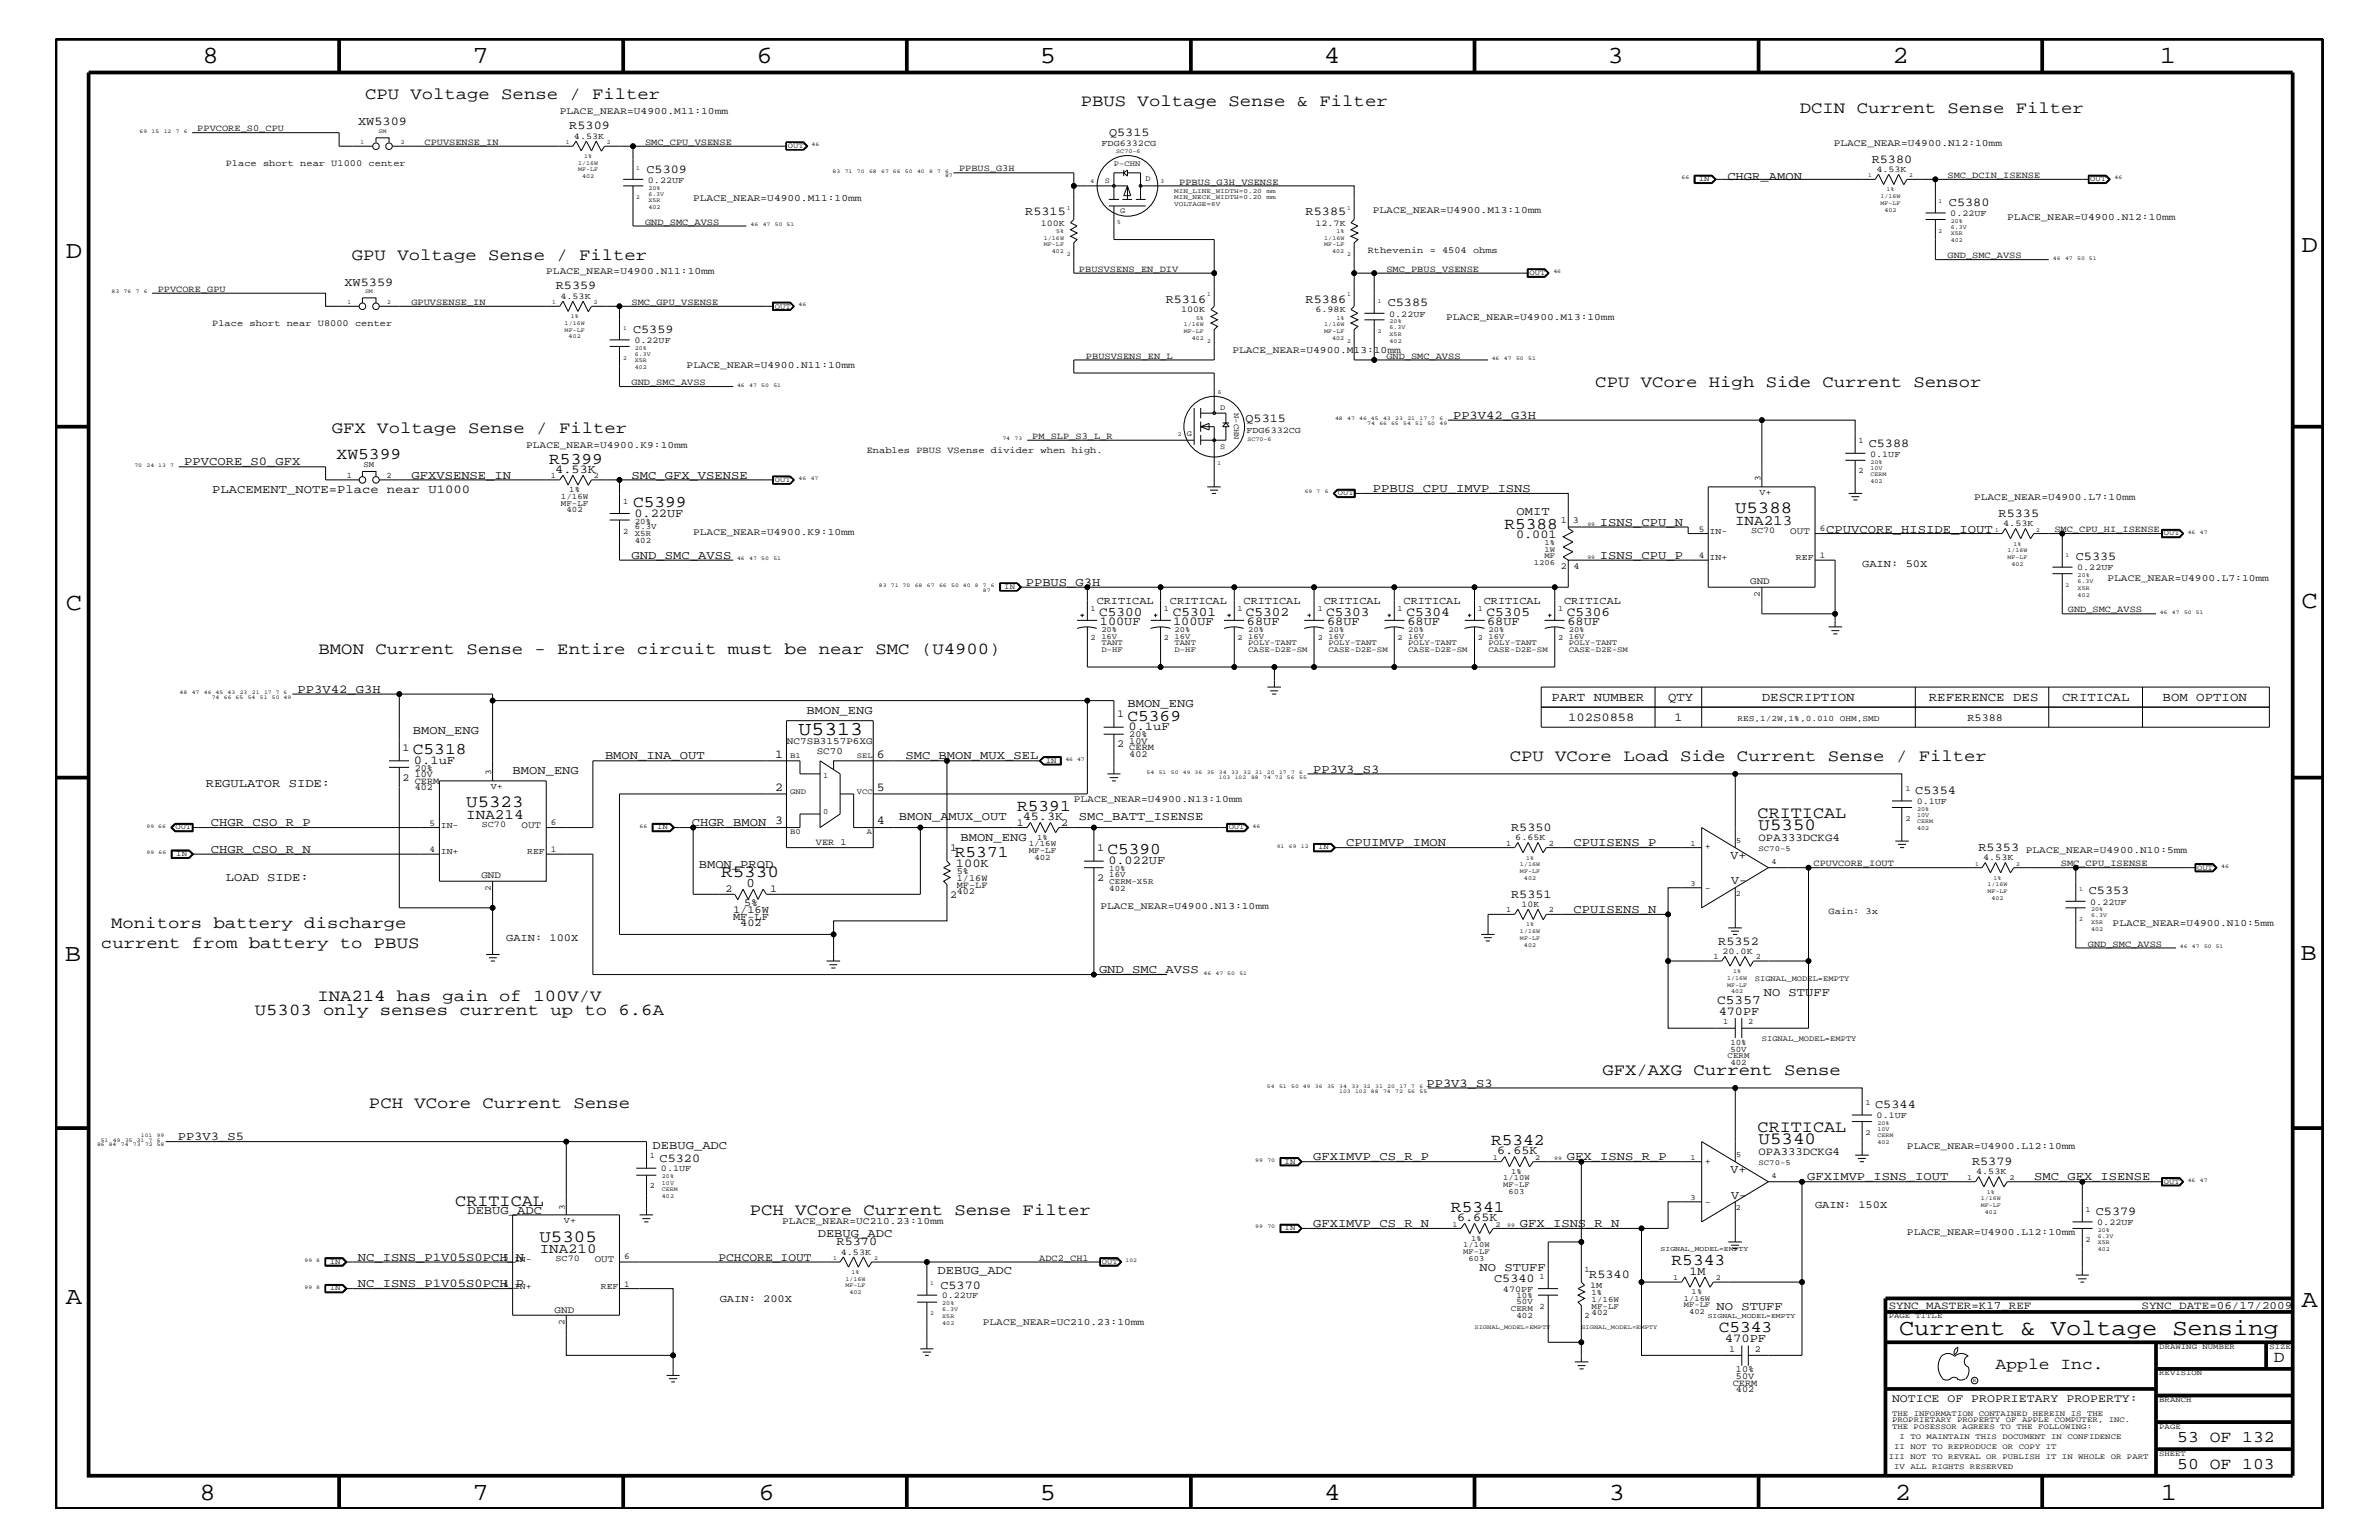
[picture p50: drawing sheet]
<svg xmlns="http://www.w3.org/2000/svg" width="432mm" height="279mm" viewBox="0 0 432 279" stroke-linecap="round" stroke-linejoin="round" font-family="sans-serif">
<defs><g id="words">
<g font-size="4.5">
<text x="36.7" y="11.5">8</text>
<text x="85.8" y="11.5">7</text>
<text x="137.3" y="11.5">6</text>
<text x="188.7" y="11.5">5</text>
<text x="240.3" y="11.5">4</text>
<text x="291.8" y="11.5">3</text>
<text x="343.5" y="11.5">2</text>
<text x="392" y="11.5">1</text>
<text x="11.9" y="46.8">D</text>
<text x="417.7" y="45.7">D</text>
<text x="11.9" y="110.6">C</text>
<text x="417.7" y="110.3">C</text>
<text x="11.8" y="174.3">B</text>
<text x="417.6" y="174.2">B</text>
<text x="11.9" y="236.7">A</text>
<text x="417.7" y="237.1">A</text>
<text x="36.2" y="272.1">8</text>
<text x="85.8" y="272.1">7</text>
<text x="137.7" y="272.1">6</text>
<text x="188.7" y="272.1">5</text>
<text x="240.4" y="272.1">4</text>
<text x="292" y="272.1">3</text>
<text x="343.9" y="272.1">2</text>
<text x="392.2" y="272.1">1</text>
</g>
<text font-size="4.1" x="344.7" y="242.3">Current &amp; Voltage Sensing</text>
<text font-size="3.6" x="144.9" y="133.3">U5313</text>
<g font-size="3.1">
<text x="314.9" y="93.2">U5388</text>
<text x="84.6" y="146.5">U5323</text>
<text x="319.2" y="150.7">U5350</text>
<text x="130.9" y="159.2">R5330</text>
<text x="319.2" y="207.6">U5340</text>
<text x="97.9" y="225.3">U5305</text>
</g>
<g font-size="3">
<text x="66.3" y="18">CPU Voltage Sense / Filter</text>
<text x="196.2" y="19.2">PBUS Voltage Sense &amp; Filter</text>
<text x="326.7" y="20.4">DCIN Current Sense Filter</text>
<text x="63.9" y="47.1">GPU Voltage Sense / Filter</text>
<text x="289.6" y="70.1">CPU VCore High Side Current Sensor</text>
<text x="60.2" y="78.6">GFX Voltage Sense / Filter</text>
<text x="61.1" y="83.3">XW5399</text>
<text x="99.7" y="84.1">R5399</text>
<text x="114.9" y="92">C5399</text>
<text x="273" y="96">R5388</text>
<text x="57.8" y="118.6">BMON Current Sense - Entire circuit must be near SMC (U4900)</text>
<text x="204.6" y="130.8">C5369</text>
<text x="74.9" y="136.8">C5318</text>
<text x="274" y="138">CPU VCore Load Side Current Sense / Filter</text>
<text x="184.6" y="147.1">R5391</text>
<text x="319" y="148.4">CRITICAL</text>
<text x="173.3" y="155.5">R5371</text>
<text x="201" y="155">C5390</text>
<text x="18.3" y="172">current from battery to PBUS</text>
<text x="20.2" y="168.3">Monitors battery discharge</text>
<text x="46.3" y="184.1">U5303 only senses current up to 6.6A</text>
<text x="57.6" y="181.6">INA214 has gain of 100V/V</text>
<text x="290.9" y="195">GFX/AXG Current Sense</text>
<text x="67" y="201">PCH VCore Current Sense</text>
<text x="270.6" y="207.7">R5342</text>
<text x="319" y="205.4">CRITICAL</text>
<text x="82.6" y="218.8">CRITICAL</text>
<text x="136.1" y="220.4">PCH VCore Current Sense Filter</text>
<text x="263.4" y="219.8">R5341</text>
<text x="303.4" y="229.6">R5343</text>
<text x="312" y="241.7">C5343</text>
<text x="362.2" y="248.4">Apple Inc.</text>
<text x="412.7" y="247.1">D</text>
<text x="395.2" y="261.6">53 OF 132</text>
<text x="395.2" y="266.6">50 OF 103</text>
</g>
<g font-size="2.6">
<text x="314.9" y="95.2">INA213</text>
<text x="84.6" y="148.5">INA214</text>
</g>
<text font-size="2.5" x="98" y="227.4">INA210</text>
<g font-size="2.4">
<text x="199.5" y="111.7">C5300</text>
<text x="212.9" y="111.7">C5301</text>
<text x="226.1" y="111.7">C5302</text>
<text x="240.7" y="111.7">C5303</text>
<text x="255.3" y="111.7">C5304</text>
<text x="269.8" y="111.7">C5305</text>
<text x="284.4" y="111.7">C5306</text>
<text x="135.5" y="160.9">0</text>
<text x="311.7" y="182.2">C5357</text>
</g>
<g font-size="2.3">
<text x="281.6" y="127.1">PART NUMBER</text>
<text x="302.8" y="127.1">QTY</text>
<text x="319.8" y="127.1">DESCRIPTION</text>
<text x="350.1" y="127.1">REFERENCE DES</text>
<text x="374.3" y="127.1">CRITICAL</text>
<text x="392.5" y="127.1">BOM OPTION</text>
</g>
<g font-size="2.2">
<text x="65" y="22.7">XW5309</text>
<text x="103.3" y="23.5">R5309</text>
<text x="201.3" y="24.7">Q5315</text>
<text x="339.7" y="29.5">R5380</text>
<text x="117.3" y="31.4">C5309</text>
<text x="313.5" y="32.6">CHGR_AMON</text>
<text x="186.1" y="39.1">R5315</text>
<text x="237" y="39.1">R5385</text>
<text x="353.7" y="37.4">C5380</text>
<text x="62.5" y="51.8">XW5359</text>
<text x="100.9" y="52.5">R5359</text>
<text x="211.6" y="54.9">R5316</text>
<text x="237" y="54.9">R5386</text>
<text x="251.9" y="55.6">C5385</text>
<text x="114.9" y="60.4">C5359</text>
<text x="226.1" y="76.6">Q5315</text>
<text x="263.7" y="76">PP3V42_G3H</text>
<text x="339.2" y="81.1">C5388</text>
<text x="33.4" y="84.4">PPVCORE_S0_GFX</text>
<text x="38.5" y="89.5">PLACEMENT_NOTE=Place near U1000</text>
<text x="74.7" y="86.9">GFXVSENSE_IN</text>
<text x="100.8" y="85.8">4.53K</text>
<text x="114.6" y="86.9">SMC_GFX_VSENSE</text>
<text x="249.2" y="89.3">PPBUS_CPU_IMVP_ISNS</text>
<text x="115.1" y="93.8">0.22UF</text>
<text x="275.3" y="93.4">OMIT</text>
<text x="290.4" y="95.4">ISNS_CPU_N</text>
<text x="362.8" y="93.8">R5335</text>
<text x="114.6" y="101.4">GND_SMC_AVSS</text>
<text x="275.2" y="97.6">0.001</text>
<text x="290.4" y="101.4">ISNS_CPU_P</text>
<text x="331.5" y="96.7">CPUVCORE_HISIDE_IOUT</text>
<text x="376.8" y="101.6">C5335</text>
<text x="186.2" y="106.3">PPBUS_G3H</text>
<text x="199.6" y="113.4">100UF</text>
<text x="212.9" y="113.4">100UF</text>
<text x="226.3" y="113.4">68UF</text>
<text x="240.9" y="113.4">68UF</text>
<text x="255.4" y="113.4">68UF</text>
<text x="269.9" y="113.4">68UF</text>
<text x="284.5" y="113.4">68UF</text>
<text x="54" y="125.7">PP3V42_G3H</text>
<text x="146.4" y="129.6">BMON_ENG</text>
<text x="204.6" y="128.3">BMON_ENG</text>
<text x="284.6" y="130.8">102S0858</text>
<text x="303.9" y="130.8">1</text>
<text x="74.9" y="133.2">BMON_ENG</text>
<text x="109.8" y="137.8">BMON_INA_OUT</text>
<text x="140.7" y="137.4">1</text>
<text x="159.2" y="137.4">6</text>
<text x="164.3" y="137.8">SMC_BMON_MUX_SEL</text>
<text x="204.8" y="132.5">0.1uF</text>
<text x="37.3" y="142.9">REGULATOR SIDE:</text>
<text x="75.1" y="138.6">0.1uF</text>
<text x="93" y="140.4">BMON_ENG</text>
<text x="140.7" y="143.5">2</text>
<text x="159.2" y="143.5">5</text>
<text x="238.3" y="140.2">PP3V3_S3</text>
<text x="38.3" y="149.9">CHGR_CSO_R_P</text>
<text x="125.6" y="149.9">CHGR_BMON</text>
<text x="140.7" y="149.5">3</text>
<text x="159.2" y="149.5">4</text>
<text x="163.2" y="148.7">BMON_AMUX_OUT</text>
<text x="185.6" y="148.8">45.3K</text>
<text x="195.8" y="148.7">SMC_BATT_ISENSE</text>
<text x="347.6" y="144">C5354</text>
<text x="38.3" y="154.7">CHGR_CSO_R_N</text>
<text x="174.3" y="152.6">BMON_ENG</text>
<text x="244.3" y="153.5">CPUIMVP_IMON</text>
<text x="274.3" y="150.7">R5350</text>
<text x="285.6" y="153.5">CPUISENS_P</text>
<text x="314.1" y="155.9">V+</text>
<text x="359.1" y="154.4">R5353</text>
<text x="41" y="159.9">LOAD SIDE:</text>
<text x="126.8" y="157.4">BMON_PROD</text>
<text x="173.5" y="157.3">100K</text>
<text x="201.2" y="156.8">0.022UF</text>
<text x="314.2" y="160.5">V-</text>
<text x="274.3" y="162.8">R5351</text>
<text x="285.6" y="165.6">CPUISENS_N</text>
<text x="379.1" y="162.2">C5353</text>
<text x="311.9" y="171.4">R5352</text>
<text x="199.5" y="176.6">GND_SMC_AVSS</text>
<text x="312" y="184.1">470PF</text>
<text x="320.1" y="180.7">NO STUFF</text>
<text x="258.9" y="197.2">PP3V3_S3</text>
<text x="340.4" y="201">C5344</text>
<text x="32.3" y="206.9">PP3V3_S5</text>
<text x="118.4" y="208.5">DEBUG_ADC</text>
<text x="271.7" y="209.4">6.65K</text>
<text x="119.7" y="210.8">C5320</text>
<text x="238.3" y="210.5">GFXIMVP_CS_R_P</text>
<text x="284.4" y="210.5">GFX_ISNS_R_P</text>
<text x="314.1" y="212.9">V+</text>
<text x="328" y="214.2">GFXIMVP_ISNS_IOUT</text>
<text x="357.9" y="211.4">R5379</text>
<text x="369.2" y="214.2">SMC_GFX_ISENSE</text>
<text x="84.8" y="220.2">DEBUG_ADC</text>
<text x="264.5" y="221.5">6.65K</text>
<text x="314.2" y="217.5">V-</text>
<text x="380.4" y="220.4">C5379</text>
<text x="148.4" y="224.5">DEBUG_ADC</text>
<text x="151.8" y="225.9">R5370</text>
<text x="238.3" y="222.6">GFXIMVP_CS_R_N</text>
<text x="275.8" y="222.6">GFX_ISNS_R_N</text>
<text x="64.9" y="228.7">NC_ISNS_P1V05S0PCH_N</text>
<text x="64.9" y="233.5">NC_ISNS_P1V05S0PCH_P</text>
<text x="170.2" y="231.2">DEBUG_ADC</text>
<text x="170.7" y="233.8">C5370</text>
<text x="268.6" y="230.6">NO STUFF</text>
<text x="271.2" y="232.6">C5340</text>
<text x="288.5" y="231.8">R5340</text>
<text x="306.7" y="231.3">1M</text>
<text x="311.6" y="237.7">NO STUFF</text>
<text x="313.1" y="243.5">470PF</text>
</g>
<g font-size="2.1">
<text x="130.4" y="228.7">PCHCORE_IOUT</text>
<text x="343.4" y="254.4">NOTICE OF PROPRIETARY PROPERTY:</text>
</g>
<g font-size="2">
<text x="319.2" y="152.6">OPA333DCKG4</text>
<text x="319.2" y="209.6">OPA333DCKG4</text>
<text x="342.8" y="237.4">SYNC_MASTER=K17_REF</text>
<text x="388.7" y="237.4">SYNC_DATE=06/17/2009</text>
</g>
<g font-size="1.9">
<text x="338" y="102.9">GAIN: 50X</text>
<text x="199.1" y="109.7">CRITICAL</text>
<text x="212.3" y="109.7">CRITICAL</text>
<text x="225.7" y="109.7">CRITICAL</text>
<text x="240.3" y="109.7">CRITICAL</text>
<text x="254.8" y="109.7">CRITICAL</text>
<text x="269.3" y="109.7">CRITICAL</text>
<text x="283.9" y="109.7">CRITICAL</text>
<text x="202.8" y="130.2">1</text>
<text x="357.1" y="130.8">R5388</text>
<text x="73.1" y="136.2">1</text>
<text x="202.8" y="135.6">2</text>
<text x="73.1" y="141.7">2</text>
<text x="184.6" y="149.8">1</text>
<text x="192.6" y="149.8">2</text>
<text x="172.5" y="154.4">1</text>
<text x="199.1" y="154.4">1</text>
<text x="131.7" y="161.9">2</text>
<text x="139.8" y="161.9">1</text>
<text x="199.1" y="159.9">2</text>
<text x="133.1" y="165.6">1/16W</text>
<text x="133.1" y="166.9">MF-LF</text>
<text x="135" y="164.5">5%</text>
<text x="172.5" y="162.8">2</text>
<text x="91.9" y="170.7">GAIN: 100X</text>
<text x="134.4" y="168.1">402</text>
<text x="329.4" y="219.2">GAIN: 150X</text>
<text x="130.6" y="236.2">GAIN: 200X</text>
</g>
<g font-size="1.8">
<text x="101.6" y="20.7">PLACE_NEAR=U4900.M11:10mm</text>
<text x="332.8" y="26.5">PLACE_NEAR=U4900.N12:10mm</text>
<text x="125.8" y="36.4">PLACE_NEAR=U4900.M11:10mm</text>
<text x="249.2" y="38.7">PLACE_NEAR=U4900.M13:10mm</text>
<text x="364.3" y="39.9">PLACE_NEAR=U4900.N12:10mm</text>
<text x="99.1" y="49.7">PLACE_NEAR=U4900.N11:10mm</text>
<text x="262.5" y="58.1">PLACE_NEAR=U4900.M13:10mm</text>
<text x="223.7" y="64.1">PLACE_NEAR=U4900.M13:10mm</text>
<text x="124.6" y="66.7">PLACE_NEAR=U4900.N11:10mm</text>
<text x="95.5" y="81.3">PLACE_NEAR=U4900.K9:10mm</text>
<text x="358.3" y="90.8">PLACE_NEAR=U4900.L7:10mm</text>
<text x="125.8" y="97.1">PLACE_NEAR=U4900.K9:10mm</text>
<text x="325" y="97">OUT</text>
<text x="317.7" y="106">GND</text>
<text x="382.5" y="105.4">PLACE_NEAR=U4900.L7:10mm</text>
<text x="142.8" y="135.1">NC7SB3157P6XG</text>
<text x="148.3" y="136.8">SC70</text>
<text x="194.9" y="145.6">PLACE_NEAR=U4900.N13:10mm</text>
<text x="94.7" y="150.3">OUT</text>
<text x="367.7" y="154.7">PLACE_NEAR=U4900.N10:5mm</text>
<text x="87.4" y="159.4">GND</text>
<text x="199.7" y="165">PLACE_NEAR=U4900.N13:10mm</text>
<text x="383.5" y="168.1">PLACE_NEAR=U4900.N10:5mm</text>
<text x="346.1" y="208.4">PLACE_NEAR=U4900.L12:10mm</text>
<text x="142" y="222.1">PLACE_NEAR=UC210.23:10mm</text>
<text x="346.1" y="224.1">PLACE_NEAR=U4900.L12:10mm</text>
<text x="108" y="229.1">OUT</text>
<text x="100.7" y="238.2">GND</text>
<text x="178.4" y="240.3">PLACE_NEAR=UC210.23:10mm</text>
</g>
<g font-size="1.7">
<text x="35.8" y="23.8">PPVCORE_S0_CPU</text>
<text x="77" y="26.3">CPUVSENSE_IN</text>
<text x="117.1" y="26.3">SMC_CPU_VSENSE</text>
<text x="41" y="30.2">Place short near U1000 center</text>
<text x="174.1" y="31.1">PPBUS_G3H</text>
<text x="214" y="33.6">PPBUS_G3H_VSENSE</text>
<text x="353.5" y="32.3">SMC_DCIN_ISENSE</text>
<text x="117.1" y="40.8">GND_SMC_AVSS</text>
<text x="248.2" y="45.9">Rthevenin = 4504 ohms</text>
<text x="353.5" y="46.8">GND_SMC_AVSS</text>
<text x="28.6" y="52.9">PPVCORE_GPU</text>
<text x="195.8" y="49.3">PBUSVSENS_EN_DIV</text>
<text x="251.6" y="49.3">SMC_PBUS_VSENSE</text>
<text x="38.5" y="59.2">Place short near U8000 center</text>
<text x="74.7" y="55.3">GPUVSENSE_IN</text>
<text x="114.6" y="55.3">SMC_GPU_VSENSE</text>
<text x="197.1" y="65.1">PBUSVSENS_EN_L</text>
<text x="251.6" y="65.1">GND_SMC_AVSS</text>
<text x="114.6" y="69.9">GND_SMC_AVSS</text>
<text x="157.3" y="82.2">Enables PBUS VSense divider when high.</text>
<text x="187.4" y="79.6">PM_SLP_S3_L_R</text>
<text x="283.3" y="94.9">1</text>
<text x="285.5" y="94.9">3</text>
<text x="372.9" y="96.5">SMC_CPU_HI_ISENSE</text>
<text x="283.3" y="103.2">2</text>
<text x="285.6" y="103.2">4</text>
<text x="375.3" y="111.1">GND_SMC_AVSS</text>
<text x="205" y="137.3">402</text>
<text x="205" y="136.1">CERM</text>
<text x="205" y="133.8">20%</text>
<text x="205" y="134.9">10V</text>
<text x="75.3" y="143.4">402</text>
<text x="75.3" y="140.9">10V</text>
<text x="75.3" y="139.8">20%</text>
<text x="75.3" y="142.2">CERM</text>
<text x="148.1" y="153.3">VER 1</text>
<text x="309.5" y="154.1">+</text>
<text x="173.7" y="159.9">1/16W</text>
<text x="173.7" y="161.1">MF-LF</text>
<text x="173.7" y="158.6">5%</text>
<text x="309.5" y="161.7">-</text>
<text x="329.2" y="157.2">CPUVCORE_IOUT</text>
<text x="374.1" y="157.2">SMC_CPU_ISENSE</text>
<text x="173.7" y="162.2">402</text>
<text x="331.9" y="165.9">Gain: 3x</text>
<text x="379" y="171.7">GND_SMC_AVSS</text>
<text x="309.5" y="211.1">+</text>
<text x="309.5" y="218.6">-</text>
<text x="188.6" y="228.7">ADC2_CH1</text>
<text x="313.9" y="245.3">1</text>
<text x="318.5" y="245.3">2</text>
<text x="314.5" y="251.4">CERM</text>
<text x="315.1" y="250.1">50V</text>
<text x="315.1" y="248.9">10%</text>
<text x="315.1" y="252.6">402</text>
</g>
<g font-size="1.6">
<text x="104.2" y="25.2">4.53K</text>
<text x="199.9" y="26.5">FDG6332CG</text>
<text x="117.6" y="33.1">0.22UF</text>
<text x="340.6" y="31.2">4.53K</text>
<text x="188.9" y="40.9">100K</text>
<text x="238.8" y="40.9">12.7K</text>
<text x="354" y="39.2">0.22UF</text>
<text x="101.7" y="54.2">4.53K</text>
<text x="214.4" y="56.7">100K</text>
<text x="238.8" y="56.7">6.98K</text>
<text x="252.1" y="57.4">0.22UF</text>
<text x="115.1" y="62.3">0.22UF</text>
<text x="226.2" y="78.5">FDG6332CG</text>
<text x="339.4" y="82.8">0.1UF</text>
<text x="319.4" y="89.8">V+</text>
<text x="319.5" y="87.3" transform="rotate(-90 319.5 87.3)">3</text>
<text x="363.6" y="95.4">4.53K</text>
<text x="308.4" y="96.5">5</text>
<text x="308.4" y="101.3">4</text>
<text x="310.3" y="101.6">IN+</text>
<text x="310.3" y="96.8">IN-</text>
<text x="317.8" y="96.7">SC70</text>
<text x="326" y="101.6">REF</text>
<text x="330.3" y="101.3">1</text>
<text x="330.3" y="96.3">6</text>
<text x="377" y="103.5">0.22UF</text>
<text x="319.4" y="108.4" transform="rotate(-90 319.4 108.4)">2</text>
<text x="89.1" y="143.1">V+</text>
<text x="89.2" y="140.7" transform="rotate(-90 89.2 140.7)">3</text>
<text x="78" y="149.8">5</text>
<text x="100" y="149.6">6</text>
<text x="347.9" y="145.9">0.1UF</text>
<text x="78" y="154.6">4</text>
<text x="80" y="150.1">IN-</text>
<text x="80" y="155">IN+</text>
<text x="87.5" y="150.1">SC70</text>
<text x="95.7" y="155">REF</text>
<text x="100" y="154.6">1</text>
<text x="275" y="152.4">6.65K</text>
<text x="89.1" y="161.7" transform="rotate(-90 89.1 161.7)">2</text>
<text x="360" y="156.1">4.53K</text>
<text x="276.2" y="164.5">10K</text>
<text x="379.4" y="164.1">0.22UF</text>
<text x="312.6" y="173.1">20.0K</text>
<text x="340.6" y="202.9">0.1UF</text>
<text x="120" y="212.5">0.1UF</text>
<text x="358.7" y="213">4.53K</text>
<text x="102.4" y="221.9">V+</text>
<text x="102.5" y="219.5" transform="rotate(-90 102.5 219.5)">3</text>
<text x="152.6" y="227.6">4.53K</text>
<text x="380.7" y="222.3">0.22UF</text>
<text x="91.4" y="228.5">5</text>
<text x="91.4" y="233.5">4</text>
<text x="93.3" y="233.8">IN+</text>
<text x="93.3" y="229">IN-</text>
<text x="100.8" y="228.8">SC70</text>
<text x="109.1" y="233.8">REF</text>
<text x="113.3" y="228.5">6</text>
<text x="113.3" y="233.5">1</text>
<text x="288.6" y="233.7">1M</text>
<text x="170.9" y="235.6">0.22UF</text>
<text x="272.8" y="234.4">470PF</text>
<text x="102.4" y="240.5" transform="rotate(-90 102.4 240.5)">2</text>
</g>
<g font-size="1.5">
<text x="337.3" y="80.5">1</text>
<text x="62.9" y="86.7">1</text>
<text x="66" y="84.7">SM</text>
<text x="70.1" y="86.7">2</text>
<text x="100" y="86.7">1</text>
<text x="103.3" y="89.3">1%</text>
<text x="107.8" y="86.7">2</text>
<text x="337.3" y="85.9">2</text>
<text x="101.8" y="90.5">1/16W</text>
<text x="101.8" y="91.7">MF-LF</text>
<text x="102.8" y="92.9">402</text>
<text x="113.1" y="91.4">1</text>
<text x="115.2" y="95">20%</text>
<text x="113.1" y="96.8">2</text>
<text x="115.2" y="97.3">X5R</text>
<text x="115.2" y="96">6.3V</text>
<text x="115.2" y="98.5">402</text>
<text x="315.4" y="130.8">RES,1/2W,1%,0.010 OHM,SMD</text>
<text x="186.7" y="153.5">1/16W</text>
<text x="186.7" y="154.7">MF-LF</text>
<text x="187.7" y="156">402</text>
<text x="188.3" y="152.3">1%</text>
<text x="273.4" y="153.4">1</text>
<text x="281.1" y="153.4">2</text>
<text x="201.3" y="161.6">402</text>
<text x="201.3" y="158">10%</text>
<text x="201.3" y="160.3">CERM-X5R</text>
<text x="201.3" y="159.1">16V</text>
<text x="273.4" y="165.6">1</text>
<text x="281.1" y="165.6">2</text>
<text x="311" y="174">1</text>
<text x="318.7" y="174">2</text>
<text x="312.8" y="185.9">1</text>
<text x="317.3" y="185.9">2</text>
<text x="313.6" y="192">CERM</text>
<text x="314.1" y="189.5">10%</text>
<text x="314.1" y="190.8">50V</text>
<text x="314.1" y="193.2">402</text>
<text x="117.9" y="210.2">1</text>
<text x="117.9" y="215.6">2</text>
<text x="279.4" y="232">1</text>
<text x="287.6" y="230.7">1</text>
<text x="274.2" y="237.9">CERM</text>
<text x="275.3" y="235.6">10%</text>
<text x="275.3" y="239.1">402</text>
<text x="275.3" y="236.7">50V</text>
<text x="279.4" y="237.4">2</text>
<text x="287.6" y="239.2">2</text>
<text x="288.9" y="238.6">402</text>
<text x="288.9" y="237.4">MF-LF</text>
<text x="288.9" y="236.2">1/16W</text>
<text x="288.9" y="235">1%</text>
</g>
<g font-size="1.4">
<text x="143" y="26.9">OUT</text>
<text x="200.5" y="33.1">S</text>
<text x="202.2" y="30.2">P-CHN</text>
<text x="207.9" y="32.9">D</text>
<text x="308.4" y="32.9">IN</text>
<text x="379.4" y="32.9">OUT</text>
<text x="203.3" y="38.7">G</text>
<text x="277.6" y="49.9">OUT</text>
<text x="140.6" y="56">OUT</text>
<text x="221.4" y="74.4">D</text>
<text x="224" y="75" transform="rotate(90 224 75)">N-CHN</text>
<text x="215.4" y="79.2">G</text>
<text x="221.4" y="81.4">S</text>
<text x="140.6" y="87.5">OUT</text>
<text x="242.8" y="89.9">OUT</text>
<text x="280.3" y="101.3">MF</text>
<text x="280.3" y="98.8">1%</text>
<text x="280.3" y="100.1">1W</text>
<text x="392.8" y="97.1">OUT</text>
<text x="182.3" y="106.9">IN</text>
<text x="278.4" y="102.5">1206</text>
<text x="198" y="110.8">1</text>
<text x="211.2" y="110.8">1</text>
<text x="224.6" y="110.8">1</text>
<text x="239.2" y="110.8">1</text>
<text x="253.7" y="110.8">1</text>
<text x="268.2" y="110.8">1</text>
<text x="282.8" y="110.8">1</text>
<text x="198" y="116.2">2</text>
<text x="199.9" y="114.8">20%</text>
<text x="199.9" y="117">TANT</text>
<text x="199.9" y="115.9">16V</text>
<text x="199.9" y="118.2">D-HF</text>
<text x="211.2" y="116.2">2</text>
<text x="213.2" y="118.2">D-HF</text>
<text x="213.2" y="115.9">16V</text>
<text x="213.2" y="117">TANT</text>
<text x="213.2" y="114.8">20%</text>
<text x="224.6" y="116.2">2</text>
<text x="226.6" y="117">POLY-TANT</text>
<text x="226.6" y="114.8">20%</text>
<text x="226.6" y="115.9">16V</text>
<text x="226.6" y="118.2">CASE-D2E-SM</text>
<text x="239.2" y="116.2">2</text>
<text x="241.1" y="118.2">CASE-D2E-SM</text>
<text x="241.1" y="114.8">20%</text>
<text x="241.1" y="117">POLY-TANT</text>
<text x="241.1" y="115.9">16V</text>
<text x="253.7" y="116.2">2</text>
<text x="255.6" y="114.8">20%</text>
<text x="255.6" y="117">POLY-TANT</text>
<text x="255.6" y="115.9">16V</text>
<text x="255.6" y="118.2">CASE-D2E-SM</text>
<text x="268.2" y="116.2">2</text>
<text x="270.2" y="114.8">20%</text>
<text x="270.2" y="117">POLY-TANT</text>
<text x="270.2" y="115.9">16V</text>
<text x="270.2" y="118.2">CASE-D2E-SM</text>
<text x="282.8" y="116.2">2</text>
<text x="284.7" y="114.8">20%</text>
<text x="284.7" y="117">POLY-TANT</text>
<text x="284.7" y="115.9">16V</text>
<text x="284.7" y="118.2">CASE-D2E-SM</text>
<text x="143.4" y="137.4">B1</text>
<text x="155.5" y="137.4">SEL</text>
<text x="149.4" y="141.1">1</text>
<text x="189.8" y="138.4">IN</text>
<text x="345.9" y="143.5">1</text>
<text x="143.4" y="144">GND</text>
<text x="149.4" y="147.7">0</text>
<text x="155.5" y="144">VCC</text>
<text x="345.9" y="149">2</text>
<text x="31.8" y="150.5">OUT</text>
<text x="32" y="155.4">IN</text>
<text x="119.3" y="150.5">IN</text>
<text x="143.4" y="151.3">B0</text>
<text x="157.3" y="151.3">A</text>
<text x="223" y="150.5">OUT</text>
<text x="239.3" y="154.1">IN</text>
<text x="306.8" y="153.5">1</text>
<text x="315.1" y="153">5</text>
<text x="319.2" y="154.4">SC70-5</text>
<text x="306.8" y="160.7">3</text>
<text x="321.6" y="156.8">4</text>
<text x="398.8" y="157.8">OUT</text>
<text x="315" y="162.6">2</text>
<text x="318.5" y="178">SIGNAL_MODEL=EMPTY</text>
<text x="319.8" y="188.9">SIGNAL_MODEL=EMPTY</text>
<text x="338.6" y="200.4">1</text>
<text x="338.6" y="205.9">2</text>
<text x="233.2" y="211.1">IN</text>
<text x="270.9" y="210.4">1</text>
<text x="272.8" y="214.2">1/10W</text>
<text x="272.8" y="215.3">MF-LF</text>
<text x="274.3" y="213">1%</text>
<text x="278.6" y="210.4">2</text>
<text x="306.8" y="210.5">1</text>
<text x="315.1" y="210">5</text>
<text x="319.2" y="211.4">SC70-5</text>
<text x="321.6" y="213.8">4</text>
<text x="357" y="214.1">1</text>
<text x="364.7" y="214.1">2</text>
<text x="392.8" y="214.7">OUT</text>
<text x="273.8" y="216.6">603</text>
<text x="306.8" y="217.7">3</text>
<text x="315" y="219.6">2</text>
<text x="378.5" y="219.8">1</text>
<text x="233.2" y="223.2">IN</text>
<text x="263.7" y="222.5">1</text>
<text x="265.6" y="227.5">MF-LF</text>
<text x="265.6" y="226.3">1/10W</text>
<text x="267" y="225.1">1%</text>
<text x="271.4" y="222.5">2</text>
<text x="378.5" y="225.3">2</text>
<text x="59.9" y="229.3">IN</text>
<text x="200" y="229.3">OUT</text>
<text x="266.5" y="228.7">603</text>
<text x="303.7" y="232.2">1</text>
<text x="311.4" y="232.2">2</text>
<text x="59.9" y="234.1">IN</text>
<text x="305.6" y="236">1/16W</text>
<text x="305.6" y="237.2">MF-LF</text>
<text x="306.6" y="238.4">402</text>
<text x="307" y="234.7">1%</text>
<text x="342.8" y="239.2">PAGE TITLE</text>
<text x="391.9" y="244.7">DRAWING NUMBER</text>
<text x="411.9" y="244.7">SIZE</text>
<text x="391.9" y="249.5">REVISION</text>
<text x="343.4" y="256.8">THE INFORMATION CONTAINED HEREIN IS THE</text>
<text x="391.9" y="254.4">BRANCH</text>
<text x="343.4" y="259.3">THE POSESSOR AGREES TO THE FOLLOWING:</text>
<text x="343.4" y="258">PROPRIETARY PROPERTY OF APPLE COMPUTER, INC.</text>
<text x="343.8" y="262.9">II NOT TO REPRODUCE OR COPY IT</text>
<text x="344.8" y="261.1">I TO MAINTAIN THIS DOCUMENT IN CONFIDENCE</text>
<text x="391.9" y="259.3">PAGE</text>
<text x="342.8" y="264.7">III NOT TO REVEAL OR PUBLISH IT IN WHOLE OR PART</text>
<text x="343.8" y="266.6">IV ALL RIGHTS RESERVED</text>
<text x="391.9" y="264.1">SHEET</text>
</g>
<g font-size="1.3">
<text x="301.4" y="226.9">SIGNAL_MODEL=EMPTY</text>
<text x="310" y="239">SIGNAL_MODEL=EMPTY</text>
</g>
<g font-size="1.2">
<text x="213.1" y="35">MIN_LINE_WIDTH=0.20</text>
<text x="229.9" y="35">mm</text>
<text x="213.1" y="37.4">VOLTAGE=6V</text>
<text x="213.1" y="36.2">MIN_NECK_WIDTH=0.20</text>
<text x="229.9" y="36.2">mm</text>
</g>
<g font-size="1.1">
<text x="65.4" y="26.1">1</text>
<text x="68.7" y="24.1">SM</text>
<text x="72.7" y="26.1">2</text>
<text x="102.7" y="26.1">1</text>
<text x="104.9" y="29.9">1/16W</text>
<text x="106" y="28.6">1%</text>
<text x="110.2" y="26.1">2</text>
<text x="202.6" y="27.8">SC70-6</text>
<text x="104.9" y="31.1">MF-LF</text>
<text x="105.7" y="32.3">402</text>
<text x="115.5" y="30.8">1</text>
<text x="117.7" y="34.4">20%</text>
<text x="117.7" y="35.5">6.3V</text>
<text x="198" y="33.1">4</text>
<text x="210.7" y="33.1">3</text>
<text x="339.1" y="32.2">1</text>
<text x="341.3" y="35.9">1/16W</text>
<text x="342.4" y="34.7">1%</text>
<text x="346.5" y="32.2">2</text>
<text x="115.5" y="36.2">2</text>
<text x="117.7" y="37.9">402</text>
<text x="117.7" y="36.7">X5R</text>
<text x="193.6" y="38">1</text>
<text x="202.8" y="40.7">5</text>
<text x="244.5" y="38">1</text>
<text x="341.3" y="37.2">MF-LF</text>
<text x="342.1" y="38.4">402</text>
<text x="351.9" y="36.8">1</text>
<text x="354.1" y="40.4">20%</text>
<text x="354.1" y="41.5">6.3V</text>
<text x="189.5" y="43.5">1/16W</text>
<text x="189.5" y="44.6">MF-LF</text>
<text x="190.9" y="45.9">402</text>
<text x="191.7" y="42.3">5%</text>
<text x="193.6" y="46.5">2</text>
<text x="240.4" y="44.6">MF-LF</text>
<text x="240.4" y="43.5">1/16W</text>
<text x="241.8" y="45.9">402</text>
<text x="242.6" y="42.3">1%</text>
<text x="244.5" y="46.5">2</text>
<text x="351.9" y="42.3">2</text>
<text x="354.1" y="42.7">X5R</text>
<text x="354.1" y="44">402</text>
<text x="66.3" y="53.2">SM</text>
<text x="219.1" y="53.8">1</text>
<text x="244.5" y="53.8">1</text>
<text x="63.1" y="55.2">1</text>
<text x="70.3" y="55.2">2</text>
<text x="100.2" y="55.2">1</text>
<text x="102.5" y="59">1/16W</text>
<text x="103.6" y="57.8">1%</text>
<text x="107.8" y="55.2">2</text>
<text x="113.1" y="59.8">1</text>
<text x="214.9" y="59.2">1/16W</text>
<text x="217.1" y="58">5%</text>
<text x="240.4" y="59.2">1/16W</text>
<text x="242.6" y="58">1%</text>
<text x="250.1" y="55">1</text>
<text x="252.2" y="59.7">6.3V</text>
<text x="252.2" y="58.6">20%</text>
<text x="102.5" y="60.2">MF-LF</text>
<text x="103.2" y="61.4">402</text>
<text x="113.1" y="65.3">2</text>
<text x="115.2" y="64.5">6.3V</text>
<text x="115.2" y="65.7">X5R</text>
<text x="115.2" y="63.4">20%</text>
<text x="214.9" y="60.4">MF-LF</text>
<text x="216.3" y="61.7">402</text>
<text x="219.1" y="62.3">2</text>
<text x="240.4" y="60.4">MF-LF</text>
<text x="241.8" y="61.7">402</text>
<text x="244.5" y="62.3">2</text>
<text x="250.1" y="60.4">2</text>
<text x="252.2" y="62.2">402</text>
<text x="252.2" y="60.9">X5R</text>
<text x="115.2" y="67">402</text>
<text x="221.1" y="71.5">6</text>
<text x="213.8" y="79.2">2</text>
<text x="226.4" y="80">SC70-6</text>
<text x="221" y="84.4">1</text>
<text x="339.5" y="87.6">402</text>
<text x="339.5" y="86.4">CERM</text>
<text x="339.5" y="85.2">10V</text>
<text x="339.5" y="84.1">20%</text>
<text x="362.1" y="96.5">1</text>
<text x="364.4" y="100.2">1/16W</text>
<text x="364.4" y="101.4">MF-LF</text>
<text x="365.5" y="99">1%</text>
<text x="369.6" y="96.5">2</text>
<text x="374.9" y="101">1</text>
<text x="365.1" y="102.6">402</text>
<text x="374.9" y="106.5">2</text>
<text x="377.1" y="107">X5R</text>
<text x="377.1" y="105.8">6.3V</text>
<text x="377.1" y="104.7">20%</text>
<text x="377.1" y="108.2">402</text>
<text x="348" y="147.1">20%</text>
<text x="348" y="148.2">10V</text>
<text x="348" y="149.4">CERM</text>
<text x="277" y="156">1%</text>
<text x="348" y="150.7">402</text>
<text x="275.9" y="158.4">MF-LF</text>
<text x="275.9" y="157.2">1/16W</text>
<text x="276.6" y="159.6">402</text>
<text x="358.5" y="157.1">1</text>
<text x="360.7" y="160.8">1/16W</text>
<text x="360.7" y="162">MF-LF</text>
<text x="361.8" y="159.6">1%</text>
<text x="365.9" y="157.1">2</text>
<text x="377.4" y="161.7">1</text>
<text x="361.4" y="163.3">402</text>
<text x="377.4" y="167.1">2</text>
<text x="379.6" y="166.4">6.3V</text>
<text x="379.6" y="167.6">X5R</text>
<text x="379.6" y="165.3">20%</text>
<text x="275.9" y="169.3">1/16W</text>
<text x="275.9" y="170.5">MF-LF</text>
<text x="276.6" y="171.7">402</text>
<text x="277" y="168.1">1%</text>
<text x="379.6" y="168.9">402</text>
<text x="313.5" y="177.7">1/16W</text>
<text x="313.5" y="179">MF-LF</text>
<text x="314.6" y="176.6">1%</text>
<text x="314.2" y="180.2">402</text>
<text x="340.8" y="206.4">CERM</text>
<text x="340.8" y="205.2">10V</text>
<text x="340.8" y="204.1">20%</text>
<text x="340.8" y="207.6">402</text>
<text x="120.1" y="214.9">10V</text>
<text x="120.1" y="213.8">20%</text>
<text x="120.1" y="217.3">402</text>
<text x="120.1" y="216.1">CERM</text>
<text x="359.5" y="219">MF-LF</text>
<text x="359.5" y="217.8">1/16W</text>
<text x="360.3" y="220.2">402</text>
<text x="360.6" y="216.6">1%</text>
<text x="380.7" y="225.7">X5R</text>
<text x="380.7" y="224.6">6.3V</text>
<text x="380.7" y="223.5">20%</text>
<text x="380.7" y="227">402</text>
<text x="151.2" y="228.5">1</text>
<text x="153.5" y="233.5">MF-LF</text>
<text x="153.5" y="232.4">1/16W</text>
<text x="154.6" y="231.1">1%</text>
<text x="158.7" y="228.5">2</text>
<text x="168.8" y="233.2">1</text>
<text x="154.2" y="234.7">402</text>
<text x="168.8" y="238.6">2</text>
<text x="171" y="237.9">6.3V</text>
<text x="171" y="236.8">20%</text>
<text x="171" y="239.1">X5R</text>
<text x="171" y="240.3">402</text>
<text x="267.6" y="241.1">SIGNAL_MODEL=EMPTY</text>
<text x="287" y="241.1">SIGNAL_MODEL=EMPTY</text>
</g>
<g font-size="1">
<text x="25.3" y="24.1">69</text>
<text x="27.5" y="24.1">15</text>
<text x="29.7" y="24.1">12</text>
<text x="31.9" y="24.1">7</text>
<text x="33.4" y="24.1">6</text>
<text x="147.3" y="26.5">46</text>
<text x="151.1" y="31.4">83</text>
<text x="153.3" y="31.4">71</text>
<text x="155.5" y="31.4">70</text>
<text x="157.7" y="31.4">68</text>
<text x="159.9" y="31.4">67 66</text>
<text x="164.3" y="31.4">50</text>
<text x="166.5" y="31.4">40</text>
<text x="168.7" y="31.4">8</text>
<text x="170.1" y="31.4">7</text>
<text x="171.5" y="31.4">6</text>
<text x="171.5" y="32.2">87</text>
<text x="305.2" y="32.5">66</text>
<text x="383.8" y="32.5">46</text>
<text x="136.2" y="41">46</text>
<text x="138.4" y="41">47</text>
<text x="140.6" y="41">50 51</text>
<text x="372.6" y="47.1">46</text>
<text x="374.8" y="47.1">47</text>
<text x="377" y="47.1">50 51</text>
<text x="20.2" y="53.2">83</text>
<text x="22.4" y="53.2">76</text>
<text x="24.6" y="53.2">7</text>
<text x="26.1" y="53.2">6</text>
<text x="281.9" y="49.6">46</text>
<text x="144.9" y="55.6">46</text>
<text x="270.8" y="65.3">46</text>
<text x="273" y="65.3">47</text>
<text x="275.2" y="65.3">50</text>
<text x="277.4" y="65.3">51</text>
<text x="133.8" y="70.1">46</text>
<text x="136" y="70.1">47</text>
<text x="138.2" y="70.1">50</text>
<text x="140.4" y="70.1">51</text>
<text x="242.3" y="76.2">48</text>
<text x="244.5" y="76.2">47</text>
<text x="246.7" y="76.2">46 45</text>
<text x="248.2" y="77.1">74</text>
<text x="250.4" y="77.1">66 65</text>
<text x="251" y="76.2">43</text>
<text x="253.2" y="76.2">23</text>
<text x="254.7" y="77.1">54</text>
<text x="255.4" y="76.2">21</text>
<text x="256.9" y="77.1">51</text>
<text x="257.6" y="76.2">17 7</text>
<text x="259.1" y="77.1">50</text>
<text x="261.3" y="76.2">6</text>
<text x="261.3" y="77.1">49</text>
<text x="181.9" y="79.9">74</text>
<text x="184.1" y="79.9">73</text>
<text x="24.4" y="84.7">70</text>
<text x="26.6" y="84.7">24 13</text>
<text x="30.9" y="84.7">7</text>
<text x="144.9" y="87.1">46</text>
<text x="147.2" y="87.1">47</text>
<text x="236.8" y="89.5">69 7</text>
<text x="240.5" y="89.5">6</text>
<text x="288.1" y="95.4">99</text>
<text x="133.8" y="101.6">46</text>
<text x="136" y="101.6">47</text>
<text x="138.2" y="101.6">50</text>
<text x="140.4" y="101.6">51</text>
<text x="288.1" y="101.4">99</text>
<text x="397.1" y="96.8">46</text>
<text x="399.3" y="96.8">47</text>
<text x="159.5" y="106.5">83</text>
<text x="161.7" y="106.5">71 70</text>
<text x="166" y="106.5">68</text>
<text x="168.2" y="106.5">67</text>
<text x="170.4" y="106.5">66</text>
<text x="172.6" y="106.5">50 40</text>
<text x="177" y="106.5">8</text>
<text x="178.4" y="107.4">87</text>
<text x="178.4" y="106.5">7</text>
<text x="179.8" y="106.5">6</text>
<text x="392" y="111.4">46</text>
<text x="394.2" y="111.4">47</text>
<text x="396.4" y="111.4">50 51</text>
<text x="32.6" y="125.9">48</text>
<text x="34.8" y="125.9">47</text>
<text x="37" y="125.9">46 45</text>
<text x="41.3" y="125.9">43</text>
<text x="43.5" y="125.9">23</text>
<text x="45.7" y="125.9">21</text>
<text x="47.9" y="125.9">17 7</text>
<text x="51.5" y="125.9">6</text>
<text x="38.4" y="126.8">74</text>
<text x="40.6" y="126.8">66 65</text>
<text x="45" y="126.8">54</text>
<text x="47.2" y="126.8">51</text>
<text x="49.4" y="126.8">50 49</text>
<text x="193.4" y="138">46 47</text>
<text x="208.1" y="140.4">54</text>
<text x="210.3" y="140.4">51</text>
<text x="212.5" y="140.4">50</text>
<text x="214.7" y="140.4">49 36</text>
<text x="219" y="140.4">35</text>
<text x="221.2" y="141.3">103</text>
<text x="221.2" y="140.4">34</text>
<text x="223.4" y="140.4">33</text>
<text x="224.1" y="141.3">102</text>
<text x="225.6" y="140.4">32 31</text>
<text x="227.1" y="141.3">88</text>
<text x="229.3" y="141.3">74 72</text>
<text x="230" y="140.4">20</text>
<text x="232.2" y="140.4">17</text>
<text x="233.6" y="141.3">56</text>
<text x="234.4" y="140.4">7</text>
<text x="235.8" y="141.3">55</text>
<text x="235.8" y="140.4">6</text>
<text x="26.6" y="150.1">99 66</text>
<text x="26.6" y="155">99</text>
<text x="28.8" y="155">66</text>
<text x="116.1" y="150.1">66</text>
<text x="227.3" y="150.1">46</text>
<text x="231.7" y="153.8">91</text>
<text x="233.9" y="153.8">69</text>
<text x="236.1" y="153.8">12</text>
<text x="403.2" y="157.4">46</text>
<text x="395.6" y="172">46</text>
<text x="397.8" y="172">47</text>
<text x="400" y="172">50 51</text>
<text x="218.4" y="176.8">46</text>
<text x="220.6" y="176.8">47 50</text>
<text x="225" y="176.8">51</text>
<text x="230" y="197.4">54</text>
<text x="232.2" y="197.4">51</text>
<text x="234.4" y="197.4">50 49</text>
<text x="238.7" y="197.4">36</text>
<text x="240.9" y="197.4">35</text>
<text x="243.1" y="197.4">34</text>
<text x="245.3" y="197.4">33 32</text>
<text x="249.6" y="197.4">31</text>
<text x="251.8" y="197.4">20</text>
<text x="254" y="197.4">17 7</text>
<text x="257.6" y="197.4">6</text>
<text x="243.1" y="198.3">103</text>
<text x="246" y="198.3">102</text>
<text x="248.8" y="198.3">88</text>
<text x="251" y="198.3">74</text>
<text x="253.2" y="198.3">72</text>
<text x="255.4" y="198.3">56</text>
<text x="257.6" y="198.3">55</text>
<text x="17.6" y="208">86 84</text>
<text x="18.3" y="207.1">51</text>
<text x="20.5" y="207.1">49</text>
<text x="21.9" y="208">74</text>
<text x="22.7" y="207.1">35 31</text>
<text x="24.1" y="208">73</text>
<text x="25.6" y="206.3">101</text>
<text x="26.3" y="208">72 58</text>
<text x="27" y="207.1">7</text>
<text x="28.4" y="207.1">6</text>
<text x="28.4" y="206.3">99</text>
<text x="227.8" y="210.8">99</text>
<text x="230" y="210.8">70</text>
<text x="282.1" y="210.5">99</text>
<text x="397.1" y="214.4">46</text>
<text x="399.3" y="214.4">47</text>
<text x="227.8" y="222.9">99</text>
<text x="230" y="222.9">70</text>
<text x="273.6" y="222.6">99</text>
<text x="55.3" y="229">99 8</text>
<text x="55.3" y="233.8">99 8</text>
<text x="204.3" y="229">102</text>
<text x="358.1" y="250.7">R</text>
</g>
</g></defs>
<g fill="none" stroke="#000" stroke-width=".18">
<path d="M34.9 24.1h26.7v2.4h6M68.2 25.9v-.9h2.4v.9M71.3 26.5h32.7l.6-.9 .9 1.8 .9-1.8 1 1.8 .8-1.8 .9 1.8M113.1 33.7h3.7M113.1 32.5h3.7M114.9 26.5v6M114.9 33.7v7.3h20.6M142.7 26.5h-33l-.6 1M145.8 25.9h-3.1v1.2h3.1M145.8 25.9l.7 .6-.7 .6M145.8 25.9l.6 .6-.6 .6M145.9 25.8h-3.2v1.4h3.2"/>
<path d="M145.9 25.8l.7 .7-.7 .7M173.1 31.4h21.8v2.3M201.3 36.2h1.8M201.3 37.4h6.6M203.7 36.2h1.8M203.9 31.4h-1.7v4.8M204 31.4l.6-.6v1.1zM204 30.8v1.1M204.6 36.2v-2.5l-.6 1.8h1.2l-.6-1.8h-9.7v6.1l-.6 .6 1.2 .6-1.2 .7 1.2 .6-1.2 .6 1.2 .6-.6 .6v5.5h25.5v-6.1h-18.2v-6.1M204.6 31.4h2.4v4.8M206.2 36.2h1.7M207 33.7h38.8v6.1l-.6 .6 1.3 .6-1.3 .7 1.3 .6-1.3 .6 1.3 .6-.7 .6v11.5l-.6 .6 1.3 .6-1.3 .6 1.3 .6-1.3 .6 1.3 .6-.7 .6v5.5h3.6v-7.3"/>
<path d="M307.5 33.2h3.2M307.5 31.8h3.2l.8 .7-.8 .8h-3.2zM307.5 31.9h3.2M307.6 31.9v1.3M307.7 31.9h2.9l.7 .6-.7 .6h-2.9zM310.7 31.9l.7 .6-.7 .7M310.7 31.9l.6 .6M311.3 32.5h29.1l.6-.9 .9 1.9 .9-1.9 .9 1.9 .9-1.9 .9 1.9M311.3 32.5l-.6 .7M349.5 39.8h3.6M349.5 38.6h3.6M351.3 32.5v6.1"/>
<path d="M351.3 39.8v7.3h20.6M379.1 31.8h3.2l.7 .7-.7 .8h-3.2zM379.1 31.9h3.2l.6 .6-.6 .7h-3.2M379.1 31.9h3.1l.6 .6-.6 .6h-3.1M379.1 31.9v1.3M379.1 32.5h-33l-.6 1.1M382.2 31.9l.7 .6-.7 .7M27.6 53.2h31.5v2.4h6.1M65.8 55v-1h2.4v1M68.8 55.6h32.8l.6-1 .9 1.9 .9-1.9 .9 1.9 .9-1.9 1 1.9M112.4 55.6h-5l-.6 1M140.2 54.8h3.2l.8 .8-.8 .7h-3.2z"/>
<path d="M140.4 55.6h-28v6.1M140.4 55h3l.6 .6-.6 .6h-3zM144.1 55.6l-.7-.7h-3.1v1.4M144.1 55.6l-.7 .6h-3.1M144.1 55.6l-.7 .7M220.4 49.6v6l-.6 .6 1.2 .6-1.2 .6 1.2 .6-1.2 .6 1.2 .6-.6 .6v5.5h-25.5v2.4h25.5v7.3M245.8 49.6h3.6M247.7 58h3.6M247.7 56.8h3.6M277.2 48.8h3.2l.8 .8-.8 .7h-3.2zM277.3 48.8v1.4h3.1l.7-.6-.7-.8M277.3 48.9h3.1l.6 .7"/>
<path d="M277.4 49.6h-28v7.2M277.4 48.9v1.3M280.3 48.9l.7 .7M281 49.6l-.6 .6h-3.1M281 49.6l-.7 .6M110.7 62.9h3.6M110.7 61.7h3.6M112.4 62.9v7.2h20.7M186.4 79.9h30.3M216.7 74v6.7M217.9 77.4h2.5v10.9M217.9 74v1.9"/>
<path d="M217.9 76.5v1.8M217.9 78.9v1.8M217.9 75h4.6v1.7M217.9 77.4l1.6-.6v1.2zM221.9 76.7h1.2M222.5 76.7l.6 .7h-1.2zM222.5 77.4v2.5h-4.6M249.4 65.3h20.7M262.8 76.2h57M32.4 84.7h26.7v2.4h6.1M65.8 86.5v-1h2.4v1M68.8 87.1h32.8l.6-.9 .9 1.8 .9-1.8 .9 1.8 .9-1.8 1 1.8"/>
<path d="M110.7 94.3h3.6M110.7 93.2h3.6M112.4 94.3v7.3h20.7M112.4 87.1h-5l-.6 1M140.3 87.7h3.1M140.3 86.4v1.4M140.3 86.5h3.1M140.4 87.1h-28v6.1M140.4 86.5v1.2M143.4 86.4h-3.2v1.4h3.2M143.4 86.4l.8 .7-.8 .7M143.4 86.4l.7 .7"/>
<path d="M143.4 86.5l.7 .6M143.4 86.5l.6 .6-.6 .6M144.1 87.1l-.7 .7M144.1 87.1l-.7 .6M219.1 88.3h2.5M219.6 88.9h1.5M220 89.5h.7M242.1 89.5l.7-.6h3v1.2h-3zM242.7 88.8h3.3v1.5h-3.3l-.7-.8zM242.7 90.2h3.3M242.7 88.8h3.3M242.7 88.8l-.6 .7 .6 .7"/>
<path d="M245.8 89.5h38.8v6.4l1 .6M245.9 88.8v1.4M284.6 95.6h21.8v1.2h3.6M285.5 96.5l-1.8 .9 1.8 .9-1.8 1 1.8 .8-1.8 .9 .9 .6M310 88.3h19.4v18.2h-19.4zM329.4 96.8h34l.6-.9 .9 1.8 .9-1.8 1 1.8 .8-1.8 1 1.8 .5-.9h5.2M334.9 83.5h3.7M334.9 82.2h3.7M335.5 89.5h2.5M336 90.1h1.5M336.4 90.7h.7M336.7 82.2v-6h-16.9v12.1"/>
<path d="M336.7 83.5v6M392.3 96h3.3l.7 .8-.7 .8h-3.3zM392.5 96.8h-18.2v6.1M392.5 96.2h3.1l.6 .6-.6 .6h-3.1zM395.6 96.1h-3.2v1.4h3.2M395.6 96.1l.7 .7M395.6 96.1l.6 .7-.6 .7M396.3 96.8l-.7 .7M181.5 105.9h3.2l.6 .6-.6 .6h-3.2zM181.6 105.9v1.2M184.6 105.9l.6 .6M184.7 105.8h-3.3v1.4h3.3"/>
<path d="M184.7 105.8l.7 .7-.7 .7M184.7 105.8l.6 .7-.6 .7M185.2 106.5h12.2v6.1M185.2 106.5l-.6 .6M195.5 114a5.7 5.7 0 0 1 3.6 0M195.5 112.6h3.6M196.1 111.6h.7M196.4 111.4v.6M197.4 106.5h26.6M197.4 113.7v7.3h13.3M208.8 114a5.8 5.8 0 0 1 3.7 0M208.9 112.6h3.6"/>
<path d="M209.5 111.6h.6M209.7 111.4v.6M210.7 113.7v7.3h13.3M210.7 106.5v6.1M222.2 114a5.7 5.7 0 0 1 3.5 0M222.2 112.6h3.6M222.8 111.6h.6M223.1 111.4v.6M224 113.7v7.3h14.5v-7.3M224 106.5h14.5v6.1M224 106.5v6.1M236.7 114a5.7 5.7 0 0 1 3.6 0"/>
<path d="M236.7 112.6h3.7M237.3 111.6h.6M237.7 111.4v.6M238.5 106.5h14.6v6.1M251.3 114a5.7 5.7 0 0 1 3.5 0M251.3 112.6h3.6M251.9 111.6h.6M252.1 111.4v.6M253.1 113.7v7.3h-14.6M253.1 106.5h14.5v6.1M265.8 114a5.8 5.8 0 0 1 3.6 0M265.9 112.6h3.6"/>
<path d="M266.4 111.6h.6M266.7 111.4v.6M267.6 113.7v7.3h-14.5M267.6 106.5h14.6v6.1M280.3 112.6h3.7M280.4 114a5.8 5.8 0 0 1 3.6 0M281 111.6h.6M281.3 111.4v.6M282.2 113.7v7.3h-14.6M310 101.6h-25.4v4.9h-2.4M319.8 106.5v4.9h13.3M329.4 101.6h3.7v12.1"/>
<path d="M331.9 113.7h2.4M332.4 114.4h1.4M332.7 115h.8M372.5 104.1h3.7M372.5 102.9h3.7M374.3 104.1v7.3h17M53.1 125.9h19.4M70.6 138h3.7M70.6 139.2h3.7M72.5 139.2v25.5h16.9M89.4 127.1v-1.2h-16.9v12.1M142.7 130.8h15.8v23h-15.8z"/>
<path d="M148.8 138l3.7 2.4v7.3l-3.7 2.4zM171.9 138h-20.6v1.6M188.8 138h-16.9v18.2l.6 .6-1.2 .6 1.2 .6-1.2 .6 1.2 .6-1.2 .7 .6 .6v6.6h-20.6v2.4h-38.9v-25.5h30.3M188.8 138l.7-.6h2.9v1.2h-2.9zM188.8 138l.6 .7M189.4 137.3h3.2v1.5h-3.2l-.8-.8zM189.4 137.4l-.7 .6 .7 .7M189.4 138.7h3.2M189.4 137.4h3.2M189.4 137.4l-.6 .6M192.5 137.4v1.3M197.4 127.1h-108v14.6"/>
<path d="M200.3 133.2h3.7M200.3 131.9h3.7M202.2 131.9v-4.8h-4.8v16.9h-38.9M202.2 133.2v7.2M230 124.7h2.5M230.5 125.3h1.5M230.9 125.9h.7M231.3 121v3.7M279.7 124.7h132.2v7.2h-132.2zM279.7 128.3h132.2M300.4 124.7v7.2M308.9 124.7v7.2"/>
<path d="M347.6 124.7v7.2M371.9 124.7v7.2M388.9 124.7v7.2M31.1 154.2h3.3l.7 .8-.7 .7h-3.3zM31.2 155.7v-1.4h3.1l.8 .7-.8 .7M31.2 154.4h3.1M31.2 150.1l.6-.6h3.1v1.2h-3.1zM31.2 154.4v1.2h3.1l.6-.6M31.8 149.4h3.3v1.5h-3.3l-.8-.8zM31.8 149.5l-.7 .6 .7 .7M31.8 149.5h3.2v1.3h-3.2M31.8 149.5l-.6 .6 .6 .7"/>
<path d="M34.3 154.4l.7 .6-.7 .6h-3.1M34.3 154.4l.6 .6M34.9 150.1h44.9M34.9 155h44.9M79.8 141.7h19.3v18.2h-19.3zM89.4 159.9v13.3M99.1 155h8.5v21.8h104.2M118.4 149.4h3.3l.7 .7-.7 .8h-3.3zM118.5 149.5h3.1l.6 .6-.6 .6h-3.1zM121.6 149.5h-3.2v1.3h3.2M121.6 149.5l.7 .6-.7 .7M125.8 150.1v12.1h7.6l.5 1.1"/>
<path d="M148.8 140.4h-3.6v-2.4h-37.6v12.1h-8.5M148.8 147.7h-3.6v2.4h-23M152.5 144h2.4v6.1h31.5l.6-.9 1 1.9 .8-1.9 .9 1.9 1-1.9 .9 1.9 .6-1h6.3M167 150.1v12.1h-27.9l-.6-.9-.9 1.9-.9-1.9-.9 1.9-.9-1.9-1 1.9M196.8 157.4h3.5M196.8 156.2h3.5M198.5 157.4v19.4M201 140.4h2.4M201.4 141.1h1.5M201.8 141.7h.7M222.7 149.4h3.2l.8 .7-.8 .8h-3.2zM222.7 149.5h3.2l.7 .6-.7 .7h-3.2"/>
<path d="M222.8 150.1h-24.3v6.1M222.8 149.5h3l.6 .6-.6 .6h-3M222.8 149.5v1.3M225.8 149.5l.7 .6-.7 .7M237.3 140.4h77.7M238.4 153h3.2l.8 .8-.8 .7h-3.2zM238.4 154.5h3.2M238.4 153.1h3.2M238.5 153.1v1.4M238.5 153.2h3.1l.5 .6M241.6 153.1l.6 .7-.6 .7M241.6 153.1l.7 .7-.7 .7"/>
<path d="M242.1 153.8h32.8l.6-.9 .9 1.8 1-1.8 .9 1.8 .8-1.8 1 1.8 .6-.9h28.2M242.1 153.8l-.5 .6h-3.1M321 157.4l-12.1 7.3v-14.6l12.1 7.3h7.3M343.4 146.5h3.6M343.4 145.3h3.6M344 152.6h2.5M344.5 153.2h1.4M344.8 153.8h.8M345.2 145.3v-4.9h-30.2v13.4M345.2 146.5v6.1M376.8 157.4h-11.3l-.6 1-.9-1.9-.9 1.9-.9-1.9-.9 1.9-1-1.9-.6 .9h-31.4v17M398.4 156.7h3.3l.7 .7-.7 .8h-3.3z"/>
<path d="M398.4 158.1h3.3M398.4 156.7h3.3M398.5 157.4h-21.7v6.1M398.5 156.8h3.1l.6 .6-.6 .6h-3.1M398.5 156.7v1.4M401.7 156.7l.6 .7-.6 .7M88.2 173.2h2.5M88.7 173.8h1.5M89.1 174.4h.7M150 174.4h2.5M150.5 175h1.5M150.9 175.6h.7"/>
<path d="M151.3 169.5v4.9M268.8 169.5h2.5M269.3 170.1h1.5M269.7 170.7h.7M280.1 166.8l-1-1.8-.8 1.8-.9-1.8-1 1.8-.9-1.8-.6 .9h-4.8v3.6M302.8 165.9h-22.1l-.6 1M308.9 161.1h-6.1v13.3M313.7 168.3h2.4M314.2 168.9h1.4M314.5 169.5h.8M315 161.1v7.2M317.7 175.4l.6-1h10v12.1h-12.2"/>
<path d="M317.7 175.3l-1-1.8-.9 1.8-.8-1.8-1 1.8-.9-1.8-.6 .9h-9.7v12.1h12.2M374.9 164.7h3.6M374.9 163.5h3.6M376.8 164.7v7.3h18.2M259.2 197.4h55.8M315 184.7v3.6M316.1 184.7v3.6M30.1 207.1h72.7v13.3M102.8 207.1h14.5v4.8M115.5 213.2h3.6M115.5 211.9h3.6M117.3 213.2v7.2"/>
<path d="M232.3 210h3.3l.7 .8-.7 .7h-3.3zM232.5 210.2h3l.6 .6-.6 .6h-3zM235.5 210.1h-3.1v1.3h3.1M235.5 210.1l.7 .7-.7 .6M235.5 210.1l.8 .7M236.1 210.8h36.4l.6-1 .9 1.9 .9-1.9 .9 1.9 1-1.9 .8 1.9 .7-.9h30.6M236.3 210.8l-.8 .6M287 210.8v21.8l.6 .6-1.2 .6 1.2 .6-1.2 .6 1.2 .6-1.2 .6 .6 .6v10.3M308.9 218h-6.1v4.9h-31.8l-.7 1M315 218v7.3M321 214.4l-12.1 7.3v-14.6l12.1 7.3h6.1M336.1 203.5h3.7"/>
<path d="M336.1 202.3h3.7M336.7 209.6h2.5M337.2 210.2h1.5M337.6 210.8h.7M338 202.3v-4.9h-23v13.4M338 203.5v6.1M378 214.4h14.5M392.3 213.6h3.3l.7 .8-.7 .8h-3.3zM392.5 213.8h3.1l.6 .6-.6 .6h-3.1zM395.6 213.7h-3.2v1.4h3.2M395.6 213.7l.7 .7M395.6 213.7l.6 .7-.6 .7"/>
<path d="M396.3 214.4l-.7 .7M59 228.2h3.2l.8 .8-.8 .7h-3.2zM59 233h3.2l.8 .8-.8 .8h-3.2zM59 233.1h3.2l.7 .7-.7 .7h-3.2M59.1 228.3h3l.7 .7-.7 .6h-3zM59.1 228.4h3l.6 .6M59.1 233.1v1.4M59.1 233.2h3l.6 .6M62.1 233.1l.7 .7-.7 .7M62.2 228.2l.7 .8-.7 .6h-3.2M62.7 229h30.3M62.7 229l-.6 .6"/>
<path d="M62.7 233.8l-.6 .6h-3M62.7 233.8h30.3M93 220.4h19.4v18.2h-19.4zM102.8 238.6v7.3h19.4v3.6M112.4 233.8h9.8v12.1M112.4 229h40.1l.6-1 .9 1.9 .9-1.9 .9 1.9 .9-1.9 .9 1.9 .6-.9h41.5M116.1 220.4h2.4M116.6 221.1h1.4M116.9 221.7h.8M166.5 236.2h3.6M166.5 235h3.6M168.2 229v6"/>
<path d="M168.2 236.2v8.5M199.6 228.2h3.3l.7 .8-.7 .7h-3.3zM199.7 228.3h3.1l.7 .7-.7 .6h-3.1zM199.7 228.4h3.1l.6 .6-.6 .6M202.9 228.2l.6 .8-.6 .6h-3.3M232.3 222.1h3.3l.7 .8-.7 .7h-3.3zM232.5 222.3h3l.6 .6-.6 .6h-3zM235.5 222.2l.7 .7-.7 .6M235.5 222.2h-3.1v1.3h3.1M235.5 222.2l.8 .7M236.1 222.9h29.1l.7-1 .9 1.9 .8-1.9 1 1.9 .9-1.9 .8 1.9M236.3 222.9l-.8 .6"/>
<path d="M279.1 235h3.7M279.1 233.8h3.7M281 235v8.5h6M287 225.3h-6v8.5M297.9 222.9v9.7M313.7 225.3h2.4M314.2 225.9h1.4M314.5 226.5h.8M376.2 221.7h3.6M376.2 222.9h3.6M376.8 231.3h2.3M377.2 232h1.5"/>
<path d="M377.6 232.6h.7M378 221.7v-7.3h-13.7l-.6 .9-.9-1.8-.9 1.8-.9-1.8-.9 1.8-.9-1.8-.6 .9h-31.5v18.2M378 222.9v8.4M121 249.5h2.4M121.4 250.1h1.5M121.8 250.7h.7M167 244.7h2.4M167.5 245.3h1.5M167.9 245.9h.7M285.8 247.1h2.5M286.3 247.8h1.5M286.7 248.4h.7"/>
<path d="M316.1 245.9h-18.2v-13.3h7.3l.6-.9 .9 1.8 1-1.8 .8 1.8 1-1.8 .9 1.8 .6-.9h16.1v13.3h-9.8M316.1 244.1v3.7M317.3 244.1v3.7M352.3 246.1a1.69 1.69 0 0 1 2.5 0 1.72 1.72 0 0 1 2.4 0M352.4 246a3.2 3.2 0 0 0 .4 4.3l.8 .1 .4-.2M354 250.2l.7-.3 .7 .3M355.2 250.2l.7 .2 .7-.2M355.3 244.4v.3a1.18 1.18 0 0 1-.6 1.1M355.4 244.4a.99 .99 0 0 0-.6 1.4M357.2 246a1.04 1.04 0 0 0-.7 1 1.04 1.04 0 0 0 .7 1M357.3 248l.1 .7a2.11 2.11 0 0 1-.6 1.5"/>
<circle cx="68.2" cy="26.5" r=".59"/>
<circle cx="70.6" cy="26.5" r=".59"/>
<circle cx="114.9" cy="26.5" r=".42"/>
<circle cx="194.9" cy="33.7" r=".42"/>
<circle cx="202.2" cy="33.7" r=".25"/>
<circle cx="204.6" cy="33.7" r="5.5"/>
<circle cx="207" cy="33.7" r=".25"/>
<circle cx="351.3" cy="32.5" r=".42"/>
<circle cx="65.8" cy="55.6" r=".59"/>
<circle cx="68.2" cy="55.6" r=".59"/>
<circle cx="112.4" cy="55.6" r=".42"/>
<circle cx="220.4" cy="49.6" r=".42"/>
<circle cx="245.8" cy="49.6" r=".42"/>
<circle cx="249.4" cy="49.6" r=".42"/>
<circle cx="220.4" cy="77.4" r="5.5"/>
<circle cx="220.4" cy="79.9" r=".25"/>
<circle cx="220.4" cy="75" r=".25"/>
<circle cx="249.4" cy="65.3" r=".42"/>
<circle cx="319.8" cy="76.2" r=".42"/>
<circle cx="65.8" cy="87.1" r=".59"/>
<circle cx="68.2" cy="87.1" r=".59"/>
<circle cx="112.4" cy="87.1" r=".42"/>
<circle cx="374.3" cy="96.8" r=".42"/>
<circle cx="197.4" cy="106.5" r=".42"/>
<circle cx="210.7" cy="106.5" r=".42"/>
<circle cx="224" cy="106.5" r=".42"/>
<circle cx="238.5" cy="106.5" r=".42"/>
<circle cx="253.1" cy="106.5" r=".42"/>
<circle cx="267.6" cy="106.5" r=".42"/>
<circle cx="282.2" cy="106.5" r=".42"/>
<circle cx="333.1" cy="111.4" r=".42"/>
<circle cx="72.5" cy="125.9" r=".42"/>
<circle cx="89.4" cy="127.1" r=".42"/>
<circle cx="171.9" cy="138" r=".42"/>
<circle cx="197.4" cy="127.1" r=".42"/>
<circle cx="210.7" cy="121" r=".42"/>
<circle cx="224" cy="121" r=".42"/>
<circle cx="231.3" cy="121" r=".42"/>
<circle cx="238.5" cy="121" r=".42"/>
<circle cx="253.1" cy="121" r=".42"/>
<circle cx="267.6" cy="121" r=".42"/>
<circle cx="125.8" cy="150.1" r=".42"/>
<circle cx="167" cy="150.1" r=".42"/>
<circle cx="198.5" cy="150.1" r=".42"/>
<circle cx="315" cy="140.4" r=".42"/>
<circle cx="328.3" cy="157.4" r=".42"/>
<circle cx="376.8" cy="157.4" r=".42"/>
<circle cx="89.4" cy="164.7" r=".42"/>
<circle cx="151.3" cy="169.5" r=".42"/>
<circle cx="198.5" cy="176.8" r=".42"/>
<circle cx="302.8" cy="174.4" r=".42"/>
<circle cx="302.8" cy="165.9" r=".42"/>
<circle cx="328.3" cy="174.4" r=".42"/>
<circle cx="315" cy="197.4" r=".42"/>
<circle cx="102.8" cy="207.1" r=".42"/>
<circle cx="287" cy="210.8" r=".42"/>
<circle cx="327.1" cy="214.4" r=".42"/>
<circle cx="378" cy="214.4" r=".42"/>
<circle cx="168.2" cy="229" r=".42"/>
<circle cx="287" cy="225.3" r=".42"/>
<circle cx="297.9" cy="222.9" r=".42"/>
<circle cx="297.9" cy="232.6" r=".42"/>
<circle cx="327.1" cy="232.6" r=".42"/>
<circle cx="122.2" cy="245.9" r=".42"/>
<circle cx="287" cy="243.5" r=".42"/>
<circle cx="358.4" cy="250.5" r=".59"/>
</g>
<g fill="none" stroke="#000" stroke-width=".68" stroke-linecap="butt">
<path d="M10.1 7.1h411.5v266.7h-411.5zM16.1 13.2h400v254.5h-400zM61.6 7.1v6.1M113.1 7.1v6.1M164.6 7.1v6.1M216.2 7.1v6.1M267.6 7.1v6.1M319.2 7.1v6.1M370.7 7.1v6.1M10.1 77.4h6M416.1 77.4h5.5M10.1 141.1h6"/>
<path d="M416.1 141.1h5.5M10.1 204.7h6M416.1 204.7h5.5M342.2 238h73.9M416.1 235.6h-73.9v32.1M342.2 243.5h73.9M342.2 252h49.1M391.3 243.5v24.2M391.3 258h24.8M391.3 253.2h24.8M391.3 248.4h24.8M411.3 243.5v4.9"/>
<path d="M61.6 267.7v6.1M113.1 267.7v6.1M164.6 267.7v6.1M216.2 268v5.8M267.6 267.7v6.1M319.2 267.7v6.1M370.7 267.7v6.1M391.3 262.9h24.8"/>
</g>
<g fill="#000">
<circle cx="114.9" cy="26.5" r=".42"/>
<circle cx="194.9" cy="33.7" r=".42"/>
<circle cx="351.3" cy="32.5" r=".42"/>
<circle cx="112.4" cy="55.6" r=".42"/>
<circle cx="220.4" cy="49.6" r=".42"/>
<circle cx="245.8" cy="49.6" r=".42"/>
<circle cx="249.4" cy="49.6" r=".42"/>
<circle cx="249.4" cy="65.3" r=".42"/>
<circle cx="319.8" cy="76.2" r=".42"/>
<circle cx="112.4" cy="87.1" r=".42"/>
<circle cx="374.3" cy="96.8" r=".42"/>
<circle cx="197.4" cy="106.5" r=".42"/>
<circle cx="210.7" cy="106.5" r=".42"/>
<circle cx="224" cy="106.5" r=".42"/>
<circle cx="238.5" cy="106.5" r=".42"/>
<circle cx="253.1" cy="106.5" r=".42"/>
<circle cx="267.6" cy="106.5" r=".42"/>
<circle cx="282.2" cy="106.5" r=".42"/>
<circle cx="333.1" cy="111.4" r=".42"/>
<circle cx="72.5" cy="125.9" r=".42"/>
<circle cx="89.4" cy="127.1" r=".42"/>
<circle cx="171.9" cy="138" r=".42"/>
<circle cx="197.4" cy="127.1" r=".42"/>
<circle cx="210.7" cy="121" r=".42"/>
<circle cx="224" cy="121" r=".42"/>
<circle cx="231.3" cy="121" r=".42"/>
<circle cx="238.5" cy="121" r=".42"/>
<circle cx="253.1" cy="121" r=".42"/>
<circle cx="267.6" cy="121" r=".42"/>
<circle cx="125.8" cy="150.1" r=".42"/>
<circle cx="167" cy="150.1" r=".42"/>
<circle cx="198.5" cy="150.1" r=".42"/>
<circle cx="315" cy="140.4" r=".42"/>
<circle cx="328.3" cy="157.4" r=".42"/>
<circle cx="376.8" cy="157.4" r=".42"/>
<circle cx="89.4" cy="164.7" r=".42"/>
<circle cx="151.3" cy="169.5" r=".42"/>
<circle cx="198.5" cy="176.8" r=".42"/>
<circle cx="302.8" cy="174.4" r=".42"/>
<circle cx="302.8" cy="165.9" r=".42"/>
<circle cx="328.3" cy="174.4" r=".42"/>
<circle cx="315" cy="197.4" r=".42"/>
<circle cx="102.8" cy="207.1" r=".42"/>
<circle cx="287" cy="210.8" r=".42"/>
<circle cx="327.1" cy="214.4" r=".42"/>
<circle cx="378" cy="214.4" r=".42"/>
<circle cx="168.2" cy="229" r=".42"/>
<circle cx="287" cy="225.3" r=".42"/>
<circle cx="297.9" cy="222.9" r=".42"/>
<circle cx="297.9" cy="232.6" r=".42"/>
<circle cx="327.1" cy="232.6" r=".42"/>
<circle cx="122.2" cy="245.9" r=".42"/>
<circle cx="287" cy="243.5" r=".42"/>
</g>
<use href="#words"/>
</svg>
